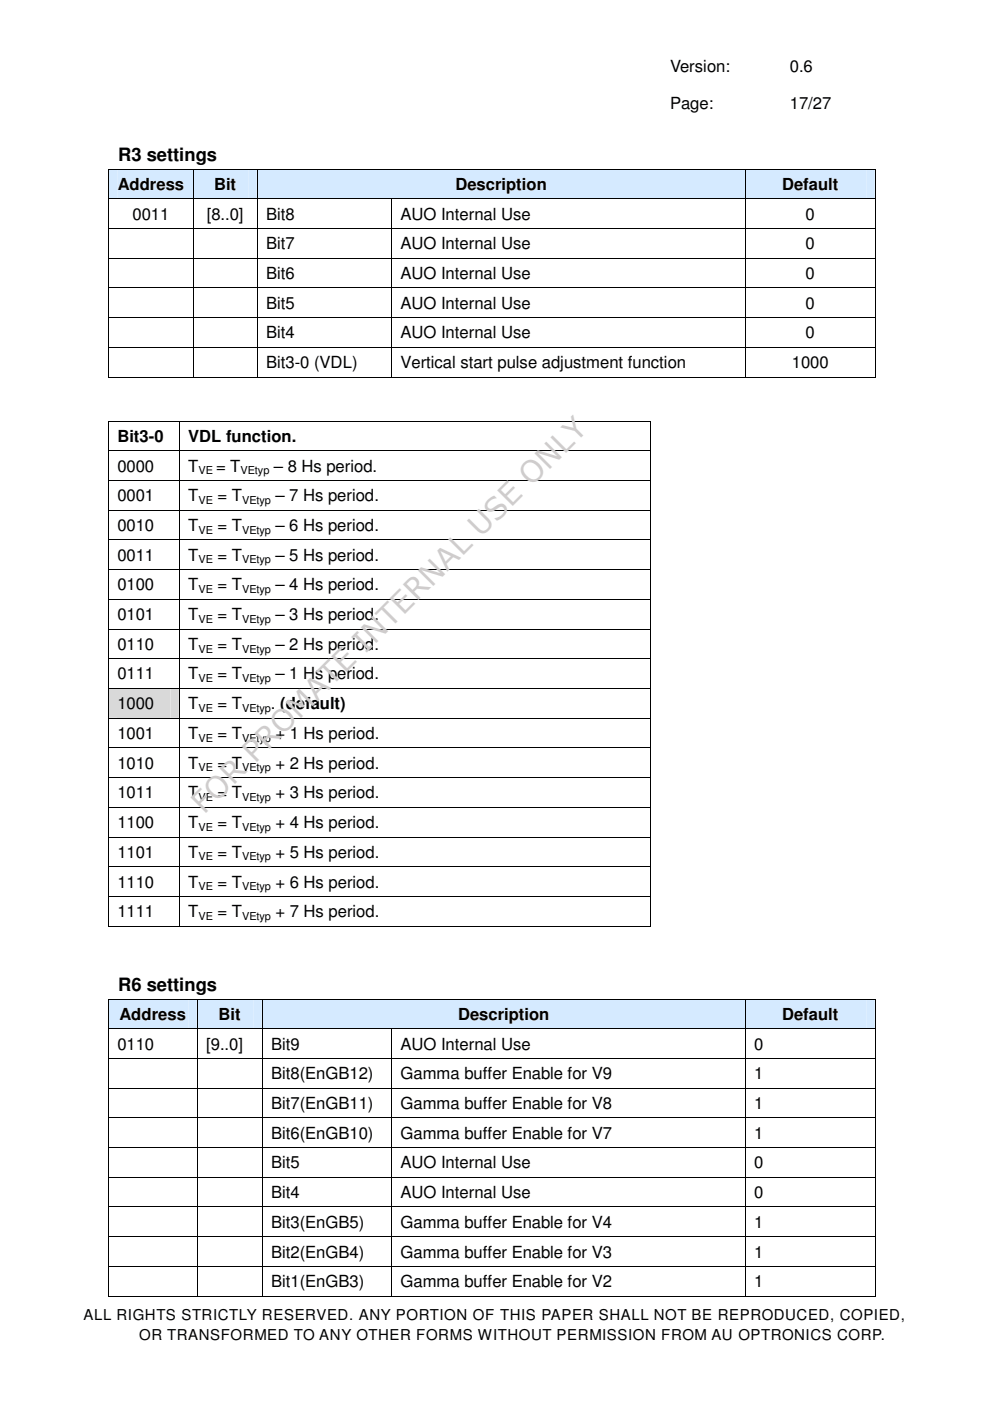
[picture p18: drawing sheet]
<svg xmlns="http://www.w3.org/2000/svg" width="210mm" height="297mm" viewBox="0 0 210 297" stroke-linecap="round" stroke-linejoin="round" font-family="sans-serif">
<defs><g id="words">
<text font-size="6.3" fill="#cfcccc" x="43.3" y="172.8" transform="rotate(-45 43.3 172.8)">FOR PROMATE INTERNAL USE ONLY</text>
<g font-size="3.9">
<text x="25.1" y="34.2">R3 settings</text>
<text x="25.1" y="210.1">R6 settings</text>
</g>
<g font-size="3.5">
<text x="142.1" y="15.2">Version:</text>
<text x="167.5" y="15.2">0.6</text>
<text x="142.1" y="23">Page:</text>
<text x="167.5" y="23">17/27</text>
<text x="25" y="40.3">Address</text>
<text x="45.4" y="40.3">Bit</text>
<text x="96.6" y="40.3">Description</text>
<text x="165.8" y="40.3">Default</text>
<text x="28.1" y="46.6">0011</text>
<text x="43.9" y="46.6">[8..0]</text>
<text x="56.4" y="46.6">Bit8</text>
<text x="84.9" y="46.6">AUO Internal Use</text>
<text x="170.8" y="46.6">0</text>
<text x="56.4" y="52.9">Bit7</text>
<text x="84.9" y="52.9">AUO Internal Use</text>
<text x="170.8" y="52.9">0</text>
<text x="56.4" y="59.1">Bit6</text>
<text x="84.9" y="59.1">AUO Internal Use</text>
<text x="170.8" y="59.1">0</text>
<text x="56.4" y="65.4">Bit5</text>
<text x="84.9" y="65.4">AUO Internal Use</text>
<text x="170.8" y="65.4">0</text>
<text x="56.4" y="71.8">Bit4</text>
<text x="84.9" y="71.8">AUO Internal Use</text>
<text x="170.8" y="71.8">0</text>
<text x="56.4" y="78.1">Bit3-0 (VDL)</text>
<text x="84.9" y="78.1">Vertical start pulse adjustment function</text>
<text x="167.9" y="78.1">1000</text>
<text x="24.9" y="93.7">Bit3-0</text>
<text x="39.9" y="93.7">VDL function.</text>
<text x="24.9" y="100">0000</text>
<text x="39.9" y="100">T</text>
<text x="45.8" y="100">= T</text>
<text x="58.1" y="100">– 8 Hs period.</text>
<text x="24.9" y="106.3">0001</text>
<text x="39.9" y="106.3">T</text>
<text x="46.1" y="106.3">= T</text>
<text x="58.4" y="106.3">– 7 Hs period.</text>
<text x="24.9" y="112.6">0010</text>
<text x="39.9" y="112.6">T</text>
<text x="46.1" y="112.6">= T</text>
<text x="58.4" y="112.6">– 6 Hs period.</text>
<text x="24.9" y="118.9">0011</text>
<text x="39.9" y="118.9">T</text>
<text x="46.1" y="118.9">= T</text>
<text x="58.4" y="118.9">– 5 Hs period.</text>
<text x="24.9" y="125.2">0100</text>
<text x="39.9" y="125.2">T</text>
<text x="46.1" y="125.2">= T</text>
<text x="58.4" y="125.2">– 4 Hs period.</text>
<text x="24.9" y="131.5">0101</text>
<text x="39.9" y="131.5">T</text>
<text x="46.1" y="131.5">= T</text>
<text x="58.4" y="131.5">– 3 Hs period.</text>
<text x="24.9" y="137.8">0110</text>
<text x="39.9" y="137.8">T</text>
<text x="46.1" y="137.8">= T</text>
<text x="58.4" y="137.8">– 2 Hs period.</text>
<text x="24.9" y="144.1">0111</text>
<text x="39.9" y="144.1">T</text>
<text x="46.1" y="144.1">= T</text>
<text x="58.4" y="144.1">– 1 Hs period.</text>
<text x="24.9" y="150.4">1000</text>
<text x="39.9" y="150.4">T</text>
<text x="46.1" y="150.4">= T</text>
<text x="57.4" y="150.4">. (default)</text>
<text x="24.9" y="156.7">1001</text>
<text x="39.9" y="156.7">T</text>
<text x="46.1" y="156.7">= T</text>
<text x="58.4" y="156.7">+ 1 Hs period.</text>
<text x="24.9" y="163">1010</text>
<text x="39.9" y="163">T</text>
<text x="46.1" y="163">= T</text>
<text x="58.4" y="163">+ 2 Hs period.</text>
<text x="24.9" y="169.2">1011</text>
<text x="39.9" y="169.2">T</text>
<text x="46.1" y="169.2">= T</text>
<text x="58.4" y="169.2">+ 3 Hs period.</text>
<text x="24.9" y="175.6">1100</text>
<text x="39.9" y="175.6">T</text>
<text x="46.1" y="175.6">= T</text>
<text x="58.4" y="175.6">+ 4 Hs period.</text>
<text x="24.9" y="181.9">1101</text>
<text x="39.9" y="181.9">T</text>
<text x="46.1" y="181.9">= T</text>
<text x="58.4" y="181.9">+ 5 Hs period.</text>
<text x="24.9" y="188.2">1110</text>
<text x="39.9" y="188.2">T</text>
<text x="46.1" y="188.2">= T</text>
<text x="58.4" y="188.2">+ 6 Hs period.</text>
<text x="24.9" y="194.4">1111</text>
<text x="39.9" y="194.4">T</text>
<text x="46.1" y="194.4">= T</text>
<text x="58.4" y="194.4">+ 7 Hs period.</text>
<text x="25.4" y="216.3">Address</text>
<text x="46.4" y="216.3">Bit</text>
<text x="97.1" y="216.3">Description</text>
<text x="165.8" y="216.3">Default</text>
<text x="24.9" y="222.5">0110</text>
<text x="43.7" y="222.5">[9..0]</text>
<text x="57.5" y="222.5">Bit9</text>
<text x="84.9" y="222.5">AUO Internal Use</text>
<text x="159.9" y="222.5">0</text>
<text x="57.5" y="228.8">Bit8(EnGB12)</text>
<text x="84.9" y="228.8">Gamma buffer Enable for V9</text>
<text x="159.9" y="228.8">1</text>
<text x="57.5" y="235.1">Bit7(EnGB11)</text>
<text x="84.9" y="235.1">Gamma buffer Enable for V8</text>
<text x="159.9" y="235.1">1</text>
<text x="57.5" y="241.4">Bit6(EnGB10)</text>
<text x="84.9" y="241.4">Gamma buffer Enable for V7</text>
<text x="159.9" y="241.4">1</text>
<text x="57.5" y="247.7">Bit5</text>
<text x="84.9" y="247.7">AUO Internal Use</text>
<text x="159.9" y="247.7">0</text>
<text x="57.5" y="254">Bit4</text>
<text x="84.9" y="254">AUO Internal Use</text>
<text x="159.9" y="254">0</text>
<text x="57.5" y="260.3">Bit3(EnGB5)</text>
<text x="84.9" y="260.3">Gamma buffer Enable for V4</text>
<text x="159.9" y="260.3">1</text>
<text x="57.5" y="266.6">Bit2(EnGB4)</text>
<text x="84.9" y="266.6">Gamma buffer Enable for V3</text>
<text x="159.9" y="266.6">1</text>
<text x="57.5" y="272.9">Bit1(EnGB3)</text>
<text x="84.9" y="272.9">Gamma buffer Enable for V2</text>
<text x="159.9" y="272.9">1</text>
</g>
<g font-size="3.2">
<text x="17.7" y="279.9">ALL RIGHTS STRICTLY RESERVED. ANY PORTION OF THIS PAPER SHALL NOT BE REPRODUCED, COPIED,</text>
<text x="29.5" y="284.1">OR TRANSFORMED TO ANY OTHER FORMS WITHOUT PERMISSION FROM AU OPTRONICS CORP.</text>
</g>
<g font-size="2.3">
<text x="42.1" y="100.5">VE</text>
<text x="51" y="100.5">VEtyp</text>
<text x="42.1" y="106.8">VE</text>
<text x="51.4" y="106.8">VEtyp</text>
<text x="42.1" y="113.2">VE</text>
<text x="51.4" y="113.2">VEtyp</text>
<text x="42.1" y="119.4">VE</text>
<text x="51.4" y="119.4">VEtyp</text>
<text x="42.1" y="125.7">VE</text>
<text x="51.4" y="125.7">VEtyp</text>
<text x="42.1" y="132">VE</text>
<text x="51.4" y="132">VEtyp</text>
<text x="42.1" y="138.3">VE</text>
<text x="51.4" y="138.3">VEtyp</text>
<text x="42.1" y="144.6">VE</text>
<text x="51.4" y="144.6">VEtyp</text>
<text x="42.1" y="151">VE</text>
<text x="51.4" y="151">VEtyp</text>
<text x="42.1" y="157.2">VE</text>
<text x="51.4" y="157.2">VEtyp</text>
<text x="42.1" y="163.5">VE</text>
<text x="51.4" y="163.5">VEtyp</text>
<text x="42.1" y="169.8">VE</text>
<text x="51.4" y="169.8">VEtyp</text>
<text x="42.1" y="176.1">VE</text>
<text x="51.4" y="176.1">VEtyp</text>
<text x="42.1" y="182.4">VE</text>
<text x="51.4" y="182.4">VEtyp</text>
<text x="42.1" y="188.7">VE</text>
<text x="51.4" y="188.7">VEtyp</text>
<text x="42.1" y="195">VE</text>
<text x="51.4" y="195">VEtyp</text>
</g>
</g></defs>
<g fill="#d5eaff">
<path d="M23.1 35.9h17.8v6.2h-17.8z"/>
<path d="M24.9 35.9h14.2v6.2h-14.2z"/>
<path d="M41.1 35.9h13.3v6.2h-13.3z"/>
<path d="M42.9 35.9h9.7v6.2h-9.7z"/>
<path d="M54.6 35.9h103.3v6.2h-103.3z"/>
<path d="M56.4 35.9h99.7v6.2h-99.7z"/>
<path d="M158.1 35.9h27.4v6.2h-27.4z"/>
<path d="M159.9 35.9h23.7v6.2h-23.7z"/>
</g>
<g fill="#000">
<path d="M22.9 35.8h.2v.1h-.2zM40.9 35.8h.2v.1h-.2zM54.4 35.8h.2v.1h-.2zM157.9 35.8h.2v.1h-.2zM185.5 35.8h.1v.1h-.1zM22.9 42.1h.2v.1h-.2zM22.9 48.4h.2v.2h-.2zM22.9 54.7h.2v.1h-.2zM40.9 42.1h.2v.1h-.2zM40.9 48.4h.2v.2h-.2zM40.9 54.7h.2v.1h-.2zM54.4 42.1h.2v.1h-.2z"/>
<path d="M54.4 48.4h.2v.2h-.2zM54.4 54.7h.2v.1h-.2zM82.9 42.1h.2v.1h-.2zM82.9 48.4h.2v.2h-.2zM82.9 54.7h.2v.1h-.2zM157.9 42.1h.2v.1h-.2zM157.9 48.4h.2v.2h-.2zM157.9 54.7h.2v.1h-.2zM185.5 42.1h.1v.1h-.1zM185.5 48.4h.1v.2h-.1zM185.5 54.7h.1v.1h-.1zM22.9 61h.2v.1h-.2z"/>
<path d="M22.9 67.3h.2v.1h-.2zM22.9 73.6h.2v.1h-.2zM40.9 61h.2v.1h-.2zM40.9 67.3h.2v.1h-.2zM40.9 73.6h.2v.1h-.2zM54.4 61h.2v.1h-.2zM54.4 67.3h.2v.1h-.2zM54.4 73.6h.2v.1h-.2zM82.9 61h.2v.1h-.2zM82.9 67.3h.2v.1h-.2zM82.9 73.6h.2v.1h-.2zM157.9 61h.2v.1h-.2z"/>
<path d="M157.9 67.3h.2v.1h-.2zM157.9 73.6h.2v.1h-.2zM185.5 61h.1v.1h-.1zM185.5 67.3h.1v.1h-.1zM185.5 73.6h.1v.1h-.1zM22.9 89.2h.2v.2h-.2zM22.9 95.5h.2v.2h-.2zM22.9 79.9h.2v.2h-.2zM37.9 89.2h.2v.2h-.2zM37.9 95.5h.2v.2h-.2zM40.9 79.9h.2v.2h-.2zM54.4 79.9h.2v.2h-.2z"/>
<path d="M82.9 79.9h.2v.2h-.2zM137.9 89.2h.2v.2h-.2zM137.9 95.5h.2v.2h-.2zM157.9 79.9h.2v.2h-.2zM185.5 79.9h.1v.2h-.1zM22.9 101.8h.2v.2h-.2zM22.9 108.1h.2v.2h-.2zM22.9 114.4h.2v.2h-.2zM37.9 101.8h.2v.2h-.2zM37.9 108.1h.2v.2h-.2zM37.9 114.4h.2v.2h-.2zM137.9 101.8h.2v.2h-.2z"/>
<path d="M137.9 108.1h.2v.2h-.2zM137.9 114.4h.2v.2h-.2zM22.9 120.7h.2v.2h-.2zM22.9 127h.2v.2h-.2zM22.9 133.3h.2v.2h-.2zM22.9 139.6h.2v.1h-.2zM37.9 120.7h.2v.2h-.2zM37.9 127h.2v.2h-.2zM37.9 133.3h.2v.2h-.2zM37.9 139.6h.2v.1h-.2zM137.9 120.7h.2v.2h-.2zM137.9 127h.2v.2h-.2z"/>
<path d="M137.9 133.3h.2v.2h-.2zM137.9 139.6h.2v.1h-.2z"/>
</g>
<g fill="none" stroke="#000" stroke-width=".21">
<path d="M23 35.9v6.2M23.1 35.9h17.8M41 35.9v6.2M41.1 35.9h13.3M54.5 35.9v6.2M54.6 35.9h103.3M158 35.9v6.2M158.1 35.9h27.4M185.5 35.9v6.2M23 42.2v6.2M23 48.6v6.1M23 54.8v6.2"/>
<path d="M23.1 42.2h17.8M23.1 48.5h17.8M23.1 54.7h17.8M41 42.2v6.2M41 48.6v6.1M41 54.8v6.2M41.1 42.2h13.3M41.1 48.5h13.3M41.1 54.7h13.3M54.5 42.2v6.2M54.5 48.6v6.1M54.5 54.8v6.2"/>
<path d="M54.6 42.2h28.3M54.6 48.5h28.3M54.6 54.7h28.3M83 42.2v6.2M83 48.6v6.1M83 54.8v6.2M83.1 42.2h74.8M83.1 48.5h74.8M83.1 54.7h74.8M158 42.2v6.2M158 48.6v6.1M158 54.8v6.2"/>
<path d="M158.1 42.2h27.4M158.1 48.5h27.4M158.1 54.7h27.4M185.5 42.2v6.2M185.5 48.6v6.1M185.5 54.8v6.2M23 61.1v6.2M23 67.4v6.2M23 73.7v6.2M23.1 61h17.8M23.1 67.4h17.8M23.1 73.7h17.8"/>
<path d="M23.1 80h17.8M41 61.1v6.2M41 67.4v6.2M41 73.7v6.2M41.1 61h13.3M41.1 67.4h13.3M41.1 73.7h13.3M41.1 80h13.3M54.5 61.1v6.2M54.5 67.4v6.2M54.5 73.7v6.2M54.6 61h28.3"/>
<path d="M54.6 67.4h28.3M54.6 73.7h28.3M54.6 80h28.3M83 61.1v6.2M83 67.4v6.2M83 73.7v6.2M83.1 61h74.8M83.1 67.4h74.8M83.1 73.7h74.8M83.1 80h74.8M158 61.1v6.2M158 67.4v6.2"/>
<path d="M158 73.7v6.2M158.1 61h27.4M158.1 67.4h27.4M158.1 73.7h27.4M158.1 80h27.4M185.5 61.1v6.2M185.5 67.4v6.2M185.5 73.7v6.2M23 89.4v6.1M23 95.7v6.1M23.1 89.3h14.8M23.1 95.6h14.8"/>
<path d="M38 89.4v6.1M38 95.7v6.1M38.1 89.3h99.8M38.1 95.6h99.8M138 89.4v6.1M138 95.7v6.1M23 102v6.1M23 108.3v6.1M23 114.6v6.1M23.1 101.9h14.8M23.1 108.2h14.8M23.1 114.5h14.8"/>
<path d="M38 102v6.1M38 108.3v6.1M38 114.6v6.1M38.1 101.9h99.8M38.1 108.2h99.8M38.1 114.5h99.8M138 102v6.1M138 108.3v6.1M138 114.6v6.1M23 120.9v6.1M23 127.2v6.1M23 133.5v6.1"/>
<path d="M23 139.7v6.2M23.1 120.8h14.8M23.1 127.1h14.8M23.1 133.4h14.8M23.1 139.7h14.8M38 120.9v6.1M38 127.2v6.1M38 133.5v6.1M38 139.7v6.2M38.1 120.8h99.8M38.1 127.1h99.8M38.1 133.4h99.8"/>
<path d="M38.1 139.7h99.8M138 120.9v6.1M138 127.2v6.1M138 133.5v6.1M138 139.7v6.2"/>
</g>
<g fill="#d9d9d9">
<path d="M23.1 146h14.8v6.2h-14.8z"/>
<path d="M24.9 146h11.2v6.2h-11.2z"/>
</g>
<g fill="#000">
<path d="M22.9 145.9h.2v.1h-.2zM22.9 152.2h.2v.2h-.2zM22.9 158.5h.2v.2h-.2zM37.9 145.9h.2v.1h-.2zM37.9 152.2h.2v.2h-.2zM37.9 158.5h.2v.2h-.2zM137.9 145.9h.2v.1h-.2zM137.9 152.2h.2v.2h-.2zM137.9 158.5h.2v.2h-.2zM22.9 164.8h.2v.1h-.2zM22.9 171.1h.2v.1h-.2zM22.9 177.4h.2v.1h-.2z"/>
<path d="M37.9 164.8h.2v.1h-.2zM37.9 171.1h.2v.1h-.2zM37.9 177.4h.2v.1h-.2zM137.9 164.8h.2v.1h-.2zM137.9 171.1h.2v.1h-.2zM137.9 177.4h.2v.1h-.2zM22.9 183.7h.2v.2h-.2zM22.9 189.9h.2v.2h-.2zM22.9 196.3h.2v.1h-.2zM37.9 183.7h.2v.2h-.2zM37.9 189.9h.2v.2h-.2zM37.9 196.3h.2v.1h-.2z"/>
<path d="M137.9 183.7h.2v.2h-.2zM137.9 189.9h.2v.2h-.2zM137.9 196.3h.2v.1h-.2z"/>
</g>
<g fill="none" stroke="#000" stroke-width=".21">
<path d="M23 146v6.2M23 152.4v6.1M23 158.7v6.1M23.1 146h14.8M23.1 152.3h14.8M23.1 158.6h14.8M38 146v6.2M38 152.4v6.1M38 158.7v6.1M38.1 146h99.8M38.1 152.3h99.8M38.1 158.6h99.8"/>
<path d="M138 146v6.2M138 152.4v6.1M138 158.7v6.1M23 164.9v6.2M23 171.2v6.2M23 177.5v6.2M23.1 164.8h14.8M23.1 171.2h14.8M23.1 177.5h14.8M38 164.9v6.2M38 171.2v6.2M38 177.5v6.2"/>
<path d="M38.1 164.8h99.8M38.1 171.2h99.8M38.1 177.5h99.8M138 164.9v6.2M138 171.2v6.2M138 177.5v6.2M23 183.9v6M23 190.1v6.2M23.1 183.8h14.8M23.1 190h14.8M23.1 196.3h14.8M38 183.9v6"/>
<path d="M38 190.1v6.2M38.1 183.8h99.8M38.1 190h99.8M38.1 196.3h99.8M138 183.9v6M138 190.1v6.2"/>
</g>
<g fill="#d5eaff">
<path d="M23.1 211.9h18.6v6.2h-18.6z"/>
<path d="M24.9 211.9h15v6.1h-15z"/>
<path d="M41.9 211.9h13.6v6.2h-13.6z"/>
<path d="M43.7 211.9h10v6.1h-10z"/>
<path d="M55.7 211.9h102.2v6.2h-102.2z"/>
<path d="M57.5 211.9h98.6v6.1h-98.6z"/>
<path d="M158.1 211.9h27.4v6.2h-27.4z"/>
<path d="M159.9 211.9h23.7v6.1h-23.7z"/>
</g>
<g fill="#000">
<path d="M22.9 211.8h.2v.1h-.2zM22.9 218.1h.2v.1h-.2zM41.7 211.8h.2v.1h-.2zM41.7 218.1h.2v.1h-.2zM55.5 211.8h.2v.1h-.2zM55.5 218.1h.2v.1h-.2zM82.9 218.1h.2v.1h-.2zM157.9 211.8h.2v.1h-.2zM157.9 218.1h.2v.1h-.2zM185.5 211.8h.1v.1h-.1zM185.5 218.1h.1v.1h-.1zM22.9 224.3h.2v.2h-.2z"/>
<path d="M22.9 230.6h.2v.2h-.2zM22.9 236.9h.2v.2h-.2zM41.7 224.3h.2v.2h-.2zM41.7 230.6h.2v.2h-.2zM41.7 236.9h.2v.2h-.2zM55.5 224.3h.2v.2h-.2zM55.5 230.6h.2v.2h-.2zM55.5 236.9h.2v.2h-.2zM82.9 224.3h.2v.2h-.2zM82.9 230.6h.2v.2h-.2zM82.9 236.9h.2v.2h-.2zM157.9 224.3h.2v.2h-.2z"/>
<path d="M157.9 230.6h.2v.2h-.2zM157.9 236.9h.2v.2h-.2zM185.5 224.3h.1v.2h-.1zM185.5 230.6h.1v.2h-.1zM185.5 236.9h.1v.2h-.1zM22.9 243.2h.2v.2h-.2zM22.9 249.5h.2v.2h-.2zM22.9 255.8h.2v.2h-.2zM41.7 243.2h.2v.2h-.2zM41.7 249.5h.2v.2h-.2zM41.7 255.8h.2v.2h-.2zM55.5 243.2h.2v.2h-.2z"/>
<path d="M55.5 249.5h.2v.2h-.2zM55.5 255.8h.2v.2h-.2zM82.9 243.2h.2v.2h-.2zM82.9 249.5h.2v.2h-.2zM82.9 255.8h.2v.2h-.2zM157.9 243.2h.2v.2h-.2zM157.9 249.5h.2v.2h-.2zM157.9 255.8h.2v.2h-.2zM185.5 243.2h.1v.2h-.1zM185.5 249.5h.1v.2h-.1zM185.5 255.8h.1v.2h-.1zM22.9 262.1h.2v.2h-.2z"/>
<path d="M22.9 268.4h.2v.2h-.2zM22.9 274.7h.2v.2h-.2zM41.7 262.1h.2v.2h-.2zM41.7 268.4h.2v.2h-.2zM41.7 274.7h.2v.2h-.2zM55.5 262.1h.2v.2h-.2zM55.5 268.4h.2v.2h-.2zM55.5 274.7h.2v.2h-.2zM82.9 262.1h.2v.2h-.2zM82.9 268.4h.2v.2h-.2zM82.9 274.7h.2v.2h-.2zM157.9 262.1h.2v.2h-.2z"/>
<path d="M157.9 268.4h.2v.2h-.2zM157.9 274.7h.2v.2h-.2zM185.5 262.1h.1v.2h-.1zM185.5 268.4h.1v.2h-.1zM185.5 274.7h.1v.2h-.1z"/>
</g>
<g fill="none" stroke="#000" stroke-width=".21">
<path d="M23 211.9v6.2M23 218.2v6.1M23.1 211.8h18.6M23.1 218.1h18.6M41.8 211.9v6.2M41.8 218.2v6.1M41.9 211.8h13.6M41.9 218.1h13.6M55.6 211.9v6.2M55.6 218.2v6.1M55.7 211.8h102.2M55.7 218.1h27.2"/>
<path d="M83 218.2v6.1M83.1 218.1h74.8M158 211.9v6.2M158 218.2v6.1M158.1 211.8h27.4M158.1 218.1h27.4M185.5 211.9v6.2M185.5 218.2v6.1M23 224.5v6.1M23 230.8v6.1M23 237.1v6.1M23.1 224.4h18.6"/>
<path d="M23.1 230.7h18.6M23.1 237h18.6M41.8 224.5v6.1M41.8 230.8v6.1M41.8 237.1v6.1M41.9 224.4h13.6M41.9 230.7h13.6M41.9 237h13.6M55.6 224.5v6.1M55.6 230.8v6.1M55.6 237.1v6.1M55.7 224.4h27.2"/>
<path d="M55.7 230.7h27.2M55.7 237h27.2M83 224.5v6.1M83 230.8v6.1M83 237.1v6.1M83.1 224.4h74.8M83.1 230.7h74.8M83.1 237h74.8M158 224.5v6.1M158 230.8v6.1M158 237.1v6.1M158.1 224.4h27.4"/>
<path d="M158.1 230.7h27.4M158.1 237h27.4M185.5 224.5v6.1M185.5 230.8v6.1M185.5 237.1v6.1M23 243.4v6.1M23 249.7v6.1M23 256v6.1M23.1 243.3h18.6M23.1 249.6h18.6M23.1 255.9h18.6M41.8 243.4v6.1"/>
<path d="M41.8 249.7v6.1M41.8 256v6.1M41.9 243.3h13.6M41.9 249.6h13.6M41.9 255.9h13.6M55.6 243.4v6.1M55.6 249.7v6.1M55.6 256v6.1M55.7 243.3h27.2M55.7 249.6h27.2M55.7 255.9h27.2M83 243.4v6.1"/>
<path d="M83 249.7v6.1M83 256v6.1M83.1 243.3h74.8M83.1 249.6h74.8M83.1 255.9h74.8M158 243.4v6.1M158 249.7v6.1M158 256v6.1M158.1 243.3h27.4M158.1 249.6h27.4M158.1 255.9h27.4M185.5 243.4v6.1"/>
<path d="M185.5 249.7v6.1M185.5 256v6.1M23 262.3v6.1M23 268.6v6.1M23.1 262.2h18.6M23.1 268.5h18.6M23.1 274.8h18.6M41.8 262.3v6.1M41.8 268.6v6.1M41.9 262.2h13.6M41.9 268.5h13.6M41.9 274.8h13.6"/>
<path d="M55.6 262.3v6.1M55.6 268.6v6.1M55.7 262.2h27.2M55.7 268.5h27.2M55.7 274.8h27.2M83 262.3v6.1M83 268.6v6.1M83.1 262.2h74.8M83.1 268.5h74.8M83.1 274.8h74.8M158 262.3v6.1M158 268.6v6.1"/>
<path d="M158.1 262.2h27.4M158.1 268.5h27.4M158.1 274.8h27.4M185.5 262.3v6.1M185.5 268.6v6.1"/>
</g>
<use href="#words"/>
</svg>
